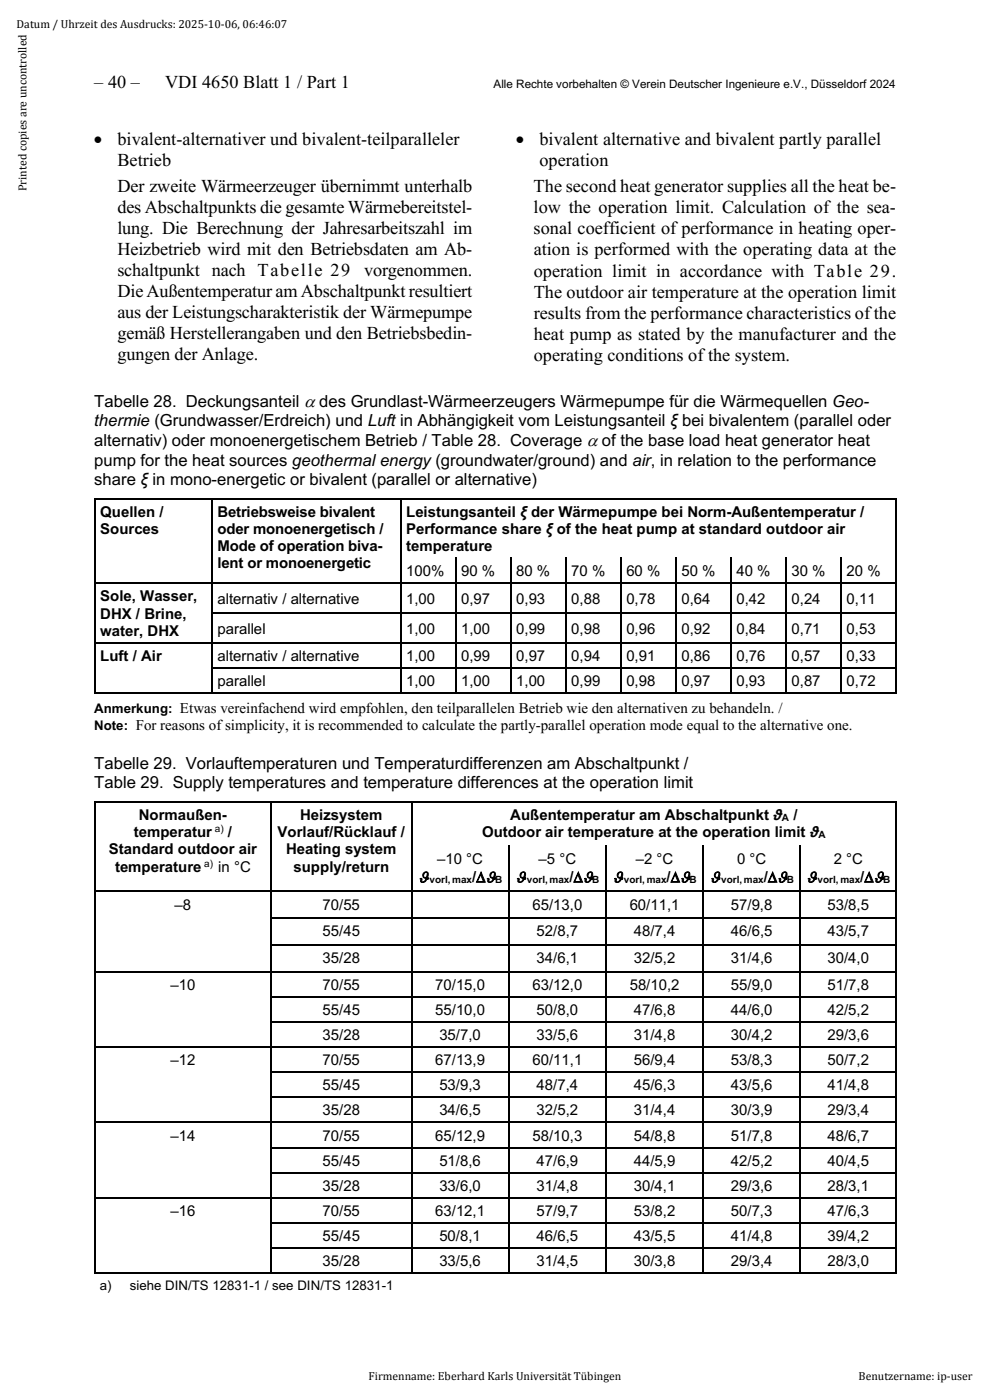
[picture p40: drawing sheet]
<svg xmlns="http://www.w3.org/2000/svg" width="210mm" height="297mm" viewBox="0 0 210 297" stroke-linecap="round" stroke-linejoin="round" font-family="sans-serif">
<defs><g id="words">
<g font-size="3.9">
<text x="20" y="18.6">– 40 –</text>
<text x="35" y="18.6">VDI 4650 Blatt 1 / Part 1</text>
<text x="19.9" y="30.8">•</text>
<text x="24.9" y="30.8">bivalent-alternativer und bivalent-teilparalleler</text>
<text x="24.9" y="35.3">Betrieb</text>
<text x="109.4" y="30.8">•</text>
<text x="114.4" y="30.8">bivalent alternative and bivalent partly parallel</text>
<text x="114.4" y="35.3">operation</text>
<text x="24.9" y="40.8">Der zweite Wärmeerzeuger übernimmt unterhalb</text>
<text x="113.2" y="40.7">The second heat generator supplies all the heat be-</text>
<text x="24.9" y="45.2">des Abschaltpunkts die gesamte Wärmebereitstel-</text>
<text x="113.2" y="45.2">low the operation limit. Calculation of the sea-</text>
<text x="24.9" y="49.7">lung. Die Berechnung der Jahresarbeitszahl im</text>
<text x="113.2" y="49.7">sonal coefficient of performance in heating oper-</text>
<text x="24.9" y="54.2">Heizbetrieb wird mit den Betriebsdaten am Ab-</text>
<text x="24.9" y="58.6">schaltpunkt nach Tabelle 29</text>
<text x="77.3" y="58.6">vorgenommen.</text>
<text x="113.2" y="54.2">ation is performed with the operating data at the</text>
<text x="113.2" y="58.7">operation limit in accordance with Table 29.</text>
<text x="24.9" y="63.1">Die Außentemperatur am Abschaltpunkt resultiert</text>
<text x="113.2" y="63.2">The outdoor air temperature at the operation limit</text>
<text x="24.9" y="67.5">aus der Leistungscharakteristik der Wärmepumpe</text>
<text x="113.2" y="67.6">results from the performance characteristics of the</text>
<text x="24.9" y="72">gemäß Herstellerangaben und den Betriebsbedin-</text>
<text x="24.9" y="76.5">gungen der Anlage.</text>
<text x="113.2" y="72.1">heat pump as stated by the manufacturer and the</text>
<text x="113.2" y="76.6">operating conditions of the system.</text>
</g>
<g font-size="3.5">
<text x="20" y="86.3">Tabelle 28. Deckungsanteil α des Grundlast-Wärmeerzeugers Wärmepumpe für die Wärmequellen Geo-</text>
<text x="20" y="94.7">alternativ) oder monoenergetischem Betrieb / Table 28. Coverage α of the base load heat generator heat</text>
<text x="20" y="90.4">thermie (Grundwasser/Erdreich) und Luft in Abhängigkeit vom Leistungsanteil ξ bei bivalentem (parallel oder</text>
<text x="20" y="98.8">pump for the heat sources geothermal energy (groundwater/ground) and air, in relation to the performance</text>
<text x="20" y="102.9">share ξ in mono-energetic or bivalent (parallel or alternative)</text>
<text x="20" y="163.1">Tabelle 29. Vorlauftemperaturen und Temperaturdifferenzen am Abschaltpunkt /</text>
<text x="20" y="167.2">Table 29. Supply temperatures and temperature differences at the operation limit</text>
</g>
<g font-size="3.3">
<text x="88.8" y="187.2">ϑ</text>
<text x="109.4" y="187.2">ϑ</text>
<text x="130" y="187.2">ϑ</text>
<text x="150.6" y="187.2">ϑ</text>
<text x="171.1" y="187.2">ϑ</text>
</g>
<g font-size="3.2">
<text x="21.3" y="109.6">Quellen /</text>
<text x="21.3" y="113.3">Sources</text>
<text x="46.1" y="109.6">Betriebsweise bivalent</text>
<text x="46.1" y="113.3">oder monoenergetisch /</text>
<text x="86.2" y="109.6">Leistungsanteil ξ der Wärmepumpe bei Norm-Außentemperatur /</text>
<text x="86.2" y="113.3">Performance share ξ of the heat pump at standard outdoor air</text>
<text x="46.1" y="116.9">Mode of operation biva-</text>
<text x="86.2" y="117">temperature</text>
<text x="46.1" y="120.6">lent or monoenergetic</text>
<text x="86.2" y="122.3">100%</text>
<text x="97.8" y="122.3">90 %</text>
<text x="109.5" y="122.3">80 %</text>
<text x="121.2" y="122.3">70 %</text>
<text x="132.9" y="122.3">60 %</text>
<text x="144.6" y="122.3">50 %</text>
<text x="156.3" y="122.3">40 %</text>
<text x="167.9" y="122.3">30 %</text>
<text x="179.6" y="122.3">20 %</text>
<text x="21.3" y="127.6">Sole, Wasser,</text>
<text x="21.3" y="131.3">DHX / Brine,</text>
<text x="46.1" y="128.1">alternativ / alternative</text>
<text x="86.2" y="128.1">1,00</text>
<text x="97.8" y="128.1">0,97</text>
<text x="109.5" y="128.1">0,93</text>
<text x="121.2" y="128.1">0,88</text>
<text x="132.9" y="128.1">0,78</text>
<text x="144.6" y="128.1">0,64</text>
<text x="156.3" y="128.1">0,42</text>
<text x="167.9" y="128.1">0,24</text>
<text x="179.6" y="128.1">0,11</text>
<text x="21.3" y="134.9">water, DHX</text>
<text x="46.1" y="134.5">parallel</text>
<text x="86.2" y="134.5">1,00</text>
<text x="97.8" y="134.5">1,00</text>
<text x="109.5" y="134.5">0,99</text>
<text x="121.2" y="134.5">0,98</text>
<text x="132.9" y="134.5">0,96</text>
<text x="144.6" y="134.5">0,92</text>
<text x="156.3" y="134.5">0,84</text>
<text x="167.9" y="134.5">0,71</text>
<text x="179.6" y="134.5">0,53</text>
<text x="21.3" y="140.2">Luft / Air</text>
<text x="46.1" y="140.2">alternativ / alternative</text>
<text x="86.2" y="140.2">1,00</text>
<text x="97.8" y="140.2">0,99</text>
<text x="109.5" y="140.2">0,97</text>
<text x="121.2" y="140.2">0,94</text>
<text x="132.9" y="140.2">0,91</text>
<text x="144.6" y="140.2">0,86</text>
<text x="156.3" y="140.2">0,76</text>
<text x="167.9" y="140.2">0,57</text>
<text x="179.6" y="140.2">0,33</text>
<text x="46.1" y="145.6">parallel</text>
<text x="86.2" y="145.6">1,00</text>
<text x="97.8" y="145.6">1,00</text>
<text x="109.5" y="145.6">1,00</text>
<text x="121.2" y="145.6">0,99</text>
<text x="132.9" y="145.6">0,98</text>
<text x="144.6" y="145.6">0,97</text>
<text x="156.3" y="145.6">0,93</text>
<text x="167.9" y="145.6">0,87</text>
<text x="179.6" y="145.6">0,72</text>
<text x="29.5" y="174">Normaußen-</text>
<text x="63.7" y="174">Heizsystem</text>
<text x="108.3" y="174">Außentemperatur am Abschaltpunkt ϑ</text>
<text x="168.3" y="174">/</text>
<text x="28.4" y="177.6">temperatur</text>
<text x="48.3" y="177.6">/</text>
<text x="58.9" y="177.6">Vorlauf/Rücklauf /</text>
<text x="102.3" y="177.6">Outdoor air temperature at the operation limit ϑ</text>
<text x="23.1" y="181.3">Standard outdoor air</text>
<text x="24.4" y="184.9">temperature</text>
<text x="46.3" y="184.9">in °C</text>
<text x="60.7" y="181.3">Heating system</text>
<text x="62.3" y="184.9">supply/return</text>
<text x="92.8" y="183.3">–10 °C</text>
<text x="114.3" y="183.3">–5 °C</text>
<text x="134.9" y="183.3">–2 °C</text>
<text x="156.4" y="183.3">0 °C</text>
<text x="176.9" y="183.3">2 °C</text>
<text x="100.2" y="187.2">/∆ϑ</text>
<text x="120.8" y="187.2">/∆ϑ</text>
<text x="141.4" y="187.2">/∆ϑ</text>
<text x="162.1" y="187.2">/∆ϑ</text>
<text x="182.5" y="187.2">/∆ϑ</text>
<text x="37" y="193">–8</text>
<text x="68.5" y="193">70/55</text>
<text x="113" y="193">65/13,0</text>
<text x="133.6" y="193">60/11,1</text>
<text x="155.1" y="193">57/9,8</text>
<text x="175.6" y="193">53/8,5</text>
<text x="68.5" y="198.6">55/45</text>
<text x="113.9" y="198.6">52/8,7</text>
<text x="134.5" y="198.6">48/7,4</text>
<text x="155.1" y="198.6">46/6,5</text>
<text x="175.6" y="198.6">43/5,7</text>
<text x="68.5" y="204.3">35/28</text>
<text x="113.9" y="204.3">34/6,1</text>
<text x="134.5" y="204.3">32/5,2</text>
<text x="155.1" y="204.3">31/4,6</text>
<text x="175.6" y="204.3">30/4,0</text>
<text x="36.2" y="210">–10</text>
<text x="68.5" y="210">70/55</text>
<text x="68.5" y="215.3">55/45</text>
<text x="92.3" y="210">70/15,0</text>
<text x="92.4" y="215.3">55/10,0</text>
<text x="113" y="210">63/12,0</text>
<text x="113.9" y="215.3">50/8,0</text>
<text x="133.6" y="210">58/10,2</text>
<text x="134.5" y="215.3">47/6,8</text>
<text x="155.1" y="210">55/9,0</text>
<text x="155.1" y="215.3">44/6,0</text>
<text x="175.6" y="210">51/7,8</text>
<text x="175.6" y="215.3">42/5,2</text>
<text x="68.5" y="220.7">35/28</text>
<text x="93.2" y="220.7">35/7,0</text>
<text x="113.9" y="220.7">33/5,6</text>
<text x="134.5" y="220.7">31/4,8</text>
<text x="155.1" y="220.7">30/4,2</text>
<text x="175.6" y="220.7">29/3,6</text>
<text x="36.2" y="226">–12</text>
<text x="68.5" y="226">70/55</text>
<text x="92.3" y="226">67/13,9</text>
<text x="113" y="226">60/11,1</text>
<text x="134.5" y="226">56/9,4</text>
<text x="155.1" y="226">53/8,3</text>
<text x="175.6" y="226">50/7,2</text>
<text x="68.5" y="231.3">55/45</text>
<text x="93.2" y="231.3">53/9,3</text>
<text x="113.9" y="231.3">48/7,4</text>
<text x="134.5" y="231.3">45/6,3</text>
<text x="155.1" y="231.3">43/5,6</text>
<text x="175.6" y="231.3">41/4,8</text>
<text x="68.5" y="236.6">35/28</text>
<text x="93.2" y="236.6">34/6,5</text>
<text x="113.9" y="236.6">32/5,2</text>
<text x="134.5" y="236.6">31/4,4</text>
<text x="155.1" y="236.6">30/3,9</text>
<text x="175.6" y="236.6">29/3,4</text>
<text x="36.2" y="242">–14</text>
<text x="68.5" y="242">70/55</text>
<text x="92.3" y="242">65/12,9</text>
<text x="113" y="242">58/10,3</text>
<text x="134.5" y="242">54/8,8</text>
<text x="155.1" y="242">51/7,8</text>
<text x="175.6" y="242">48/6,7</text>
<text x="68.5" y="247.3">55/45</text>
<text x="93.2" y="247.3">51/8,6</text>
<text x="113.9" y="247.3">47/6,9</text>
<text x="134.5" y="247.3">44/5,9</text>
<text x="155.1" y="247.3">42/5,2</text>
<text x="175.6" y="247.3">40/4,5</text>
<text x="36.2" y="258">–16</text>
<text x="68.5" y="258">70/55</text>
<text x="68.5" y="252.6">35/28</text>
<text x="92.3" y="258">63/12,1</text>
<text x="93.2" y="252.6">33/6,0</text>
<text x="113.9" y="258">57/9,7</text>
<text x="113.9" y="252.6">31/4,8</text>
<text x="134.5" y="258">53/8,2</text>
<text x="134.5" y="252.6">30/4,1</text>
<text x="155.1" y="258">50/7,3</text>
<text x="155.1" y="252.6">29/3,6</text>
<text x="175.6" y="258">47/6,3</text>
<text x="175.6" y="252.6">28/3,1</text>
<text x="68.5" y="263.3">55/45</text>
<text x="93.2" y="263.3">50/8,1</text>
<text x="113.9" y="263.3">46/6,5</text>
<text x="134.5" y="263.3">43/5,5</text>
<text x="155.1" y="263.3">41/4,8</text>
<text x="175.6" y="263.3">39/4,2</text>
<text x="68.5" y="268.6">35/28</text>
<text x="93.2" y="268.6">33/5,6</text>
<text x="113.9" y="268.6">31/4,5</text>
<text x="134.5" y="268.6">30/3,8</text>
<text x="155.1" y="268.6">29/3,4</text>
<text x="175.6" y="268.6">28/3,0</text>
</g>
<g font-size="2.8">
<text x="20" y="151.2">Anmerkung: Etwas vereinfachend wird empfohlen, den teilparallelen Betrieb wie den alternativen zu behandeln. /</text>
<text x="20" y="154.9">Note: For reasons of simplicity, it is recommended to calculate the partly-parallel operation mode equal to the alternative one.</text>
<text x="21.2" y="273.6">a)</text>
<text x="27.5" y="273.6">siehe DIN/TS 12831-1 / see DIN/TS 12831-1</text>
</g>
<g font-size="2.5">
<text x="3.5" y="6">Datum / Uhrzeit des Ausdrucks: 2025-10-06, 06:46:07</text>
<text x="104.7" y="18.6">Alle Rechte vorbehalten © Verein Deutscher Ingenieure e.V., Düsseldorf 2024</text>
<text x="5.6" y="40.6" transform="rotate(-90 5.6 40.6)">Printed copies are uncontrolled</text>
<text x="78.2" y="292.8">Firmenname: Eberhard Karls Universität Tübingen</text>
<text x="182.2" y="292.8">Benutzername: ip-user</text>
</g>
<g font-size="2.1">
<text x="45.6" y="176.6">a)</text>
<text x="165.9" y="174.1">A</text>
<text x="173.7" y="177.8">A</text>
<text x="43.3" y="183.9">a)</text>
<text x="91.1" y="187.3">vorl, max</text>
<text x="105" y="187.3">B</text>
<text x="111.8" y="187.3">vorl, max</text>
<text x="125.7" y="187.3">B</text>
<text x="132.4" y="187.3">vorl, max</text>
<text x="146.3" y="187.3">B</text>
<text x="153" y="187.3">vorl, max</text>
<text x="166.9" y="187.3">B</text>
<text x="173.5" y="187.3">vorl, max</text>
<text x="187.4" y="187.3">B</text>
</g>
</g></defs>
<g fill="#000">
<path d="M20 105.7h.3v.3h-.3zM20 118.3h.3v.3h-.3zM44.9 105.9h.2v.1h-.2zM44.9 105.7h.2v.3h-.2zM44.9 118.3h.2v.3h-.2zM84.9 105.9h.3v.1h-.3zM84.9 105.7h.3v.3h-.3zM84.9 118.3h.3v.3h-.3zM96.6 118.3h.2v.3h-.2zM108.2 118.3h.3v.3h-.3zM120 118.3h.2v.3h-.2zM131.6 118.3h.3v.3h-.3z"/>
<path d="M143.3 118.3h.3v.3h-.3zM155 118.3h.2v.3h-.2zM166.7 118.3h.2v.3h-.2zM178.4 118.3h.2v.3h-.2zM190 105.7h.3v.3h-.3zM190 118.3h.3v.3h-.3zM20 123.7h.3v.2h-.3zM20 130h.3v.3h-.3zM20 136.3h.3v.3h-.3zM44.9 123.7h.2v.2h-.2zM44.9 130h.2v.3h-.2zM44.9 136.3h.2v.3h-.2z"/>
<path d="M84.9 123.7h.3v.2h-.3zM84.9 130h.3v.3h-.3zM84.9 136.3h.3v.3h-.3zM96.6 123.7h.2v.2h-.2zM96.6 130h.2v.3h-.2zM96.6 136.3h.2v.3h-.2zM108.2 123.7h.3v.2h-.3zM108.2 130h.3v.3h-.3zM108.2 136.3h.3v.3h-.3zM120 123.7h.2v.2h-.2zM120 130h.2v.3h-.2zM120 136.3h.2v.3h-.2z"/>
<path d="M131.6 123.7h.3v.2h-.3zM131.6 130h.3v.3h-.3zM131.6 136.3h.3v.3h-.3zM143.3 123.7h.3v.2h-.3zM143.3 130h.3v.3h-.3zM143.3 136.3h.3v.3h-.3zM155 123.7h.2v.2h-.2zM155 130h.2v.3h-.2zM155 136.3h.2v.3h-.2zM166.7 123.7h.2v.2h-.2zM166.7 130h.2v.3h-.2zM166.7 136.3h.2v.3h-.2z"/>
<path d="M178.4 123.7h.2v.2h-.2zM178.4 130h.2v.3h-.2zM178.4 136.3h.2v.3h-.2zM190 123.7h.3v.2h-.3zM190 130h.3v.3h-.3zM190 136.3h.3v.3h-.3zM20 141.6h.3v.3h-.3zM20 147h.3v.2h-.3zM44.9 141.6h.2v.3h-.2zM44.9 147h.2v.2h-.2zM84.9 141.6h.3v.3h-.3zM84.9 147h.3v.2h-.3z"/>
<path d="M96.6 141.6h.2v.3h-.2zM96.6 147h.2v.2h-.2zM108.2 141.6h.3v.3h-.3zM108.2 147h.3v.2h-.3zM120 141.6h.2v.3h-.2zM120 147h.2v.2h-.2zM131.6 141.6h.3v.3h-.3zM131.6 147h.3v.2h-.3zM143.3 141.6h.3v.3h-.3zM143.3 147h.3v.2h-.3zM155 141.6h.2v.3h-.2zM155 147h.2v.2h-.2z"/>
<path d="M166.7 141.6h.2v.3h-.2zM166.7 147h.2v.2h-.2zM178.4 141.6h.2v.3h-.2zM178.4 147h.2v.2h-.2zM190 141.6h.3v.3h-.3zM190 147h.3v.2h-.3zM20 170h.3v.3h-.3zM20 179.4h.3v.2h-.3zM57.4 170.2h.3v.2h-.3zM57.4 170h.3v.3h-.3zM57.4 179.4h.3v.2h-.3zM87.2 170.2h.3v.2h-.3z"/>
<path d="M87.2 170h.3v.3h-.3zM87.2 179.4h.3v.2h-.3zM107.8 179.4h.3v.2h-.3zM128.5 179.4h.2v.2h-.2zM149.1 179.4h.2v.2h-.2zM169.7 179.4h.2v.2h-.2zM190 170h.3v.3h-.3zM190 179.4h.3v.2h-.3zM20 189h.3v.3h-.3zM20 194.7h.3v.3h-.3zM57.4 189h.3v.3h-.3zM57.4 194.7h.3v.3h-.3z"/>
<path d="M87.2 189h.3v.3h-.3zM87.2 194.7h.3v.3h-.3zM107.8 189h.3v.3h-.3zM107.8 194.7h.3v.3h-.3zM128.5 189h.2v.3h-.2zM128.5 194.7h.2v.3h-.2zM149.1 189h.2v.3h-.2zM149.1 194.7h.2v.3h-.2zM169.7 189h.2v.3h-.2zM169.7 194.7h.2v.3h-.2zM190 189h.3v.3h-.3zM190 194.7h.3v.3h-.3z"/>
<path d="M20 200.4h.3v.3h-.3zM20 206.1h.3v.2h-.3zM20 211.4h.3v.3h-.3zM20 216.7h.3v.3h-.3zM57.4 200.4h.3v.3h-.3zM57.4 206.1h.3v.2h-.3zM57.4 211.4h.3v.3h-.3zM57.4 216.7h.3v.3h-.3zM87.2 200.4h.3v.3h-.3zM87.2 206.1h.3v.2h-.3zM87.2 211.4h.3v.3h-.3zM87.2 216.7h.3v.3h-.3z"/>
<path d="M107.8 200.4h.3v.3h-.3zM107.8 206.1h.3v.2h-.3zM107.8 211.4h.3v.3h-.3zM107.8 216.7h.3v.3h-.3zM128.5 200.4h.2v.3h-.2zM128.5 206.1h.2v.2h-.2zM128.5 211.4h.2v.3h-.2zM128.5 216.7h.2v.3h-.2zM149.1 200.4h.2v.3h-.2zM149.1 206.1h.2v.2h-.2zM149.1 211.4h.2v.3h-.2zM149.1 216.7h.2v.3h-.2z"/>
<path d="M169.7 200.4h.2v.3h-.2zM169.7 206.1h.2v.2h-.2zM169.7 211.4h.2v.3h-.2zM169.7 216.7h.2v.3h-.2zM190 200.4h.3v.3h-.3zM190 206.1h.3v.2h-.3zM190 211.4h.3v.3h-.3zM190 216.7h.3v.3h-.3zM20 222h.3v.3h-.3zM20 227.4h.3v.2h-.3zM20 232.7h.3v.3h-.3zM20 238h.3v.3h-.3z"/>
<path d="M57.4 222h.3v.3h-.3zM57.4 227.4h.3v.2h-.3zM57.4 232.7h.3v.3h-.3zM57.4 238h.3v.3h-.3zM87.2 222h.3v.3h-.3zM87.2 227.4h.3v.2h-.3zM87.2 232.7h.3v.3h-.3zM87.2 238h.3v.3h-.3zM107.8 222h.3v.3h-.3zM107.8 227.4h.3v.2h-.3zM107.8 232.7h.3v.3h-.3zM107.8 238h.3v.3h-.3z"/>
<path d="M128.5 222h.2v.3h-.2zM128.5 227.4h.2v.2h-.2zM128.5 232.7h.2v.3h-.2zM128.5 238h.2v.3h-.2zM149.1 222h.2v.3h-.2zM149.1 227.4h.2v.2h-.2zM149.1 232.7h.2v.3h-.2zM149.1 238h.2v.3h-.2zM169.7 222h.2v.3h-.2zM169.7 227.4h.2v.2h-.2zM169.7 232.7h.2v.3h-.2zM169.7 238h.2v.3h-.2z"/>
<path d="M190 222h.3v.3h-.3zM190 227.4h.3v.2h-.3zM190 232.7h.3v.3h-.3zM190 238h.3v.3h-.3zM20 243.4h.3v.2h-.3zM20 248.7h.3v.3h-.3zM20 254h.3v.3h-.3zM20 259.3h.3v.3h-.3zM57.4 243.4h.3v.2h-.3zM57.4 248.7h.3v.3h-.3zM57.4 254h.3v.3h-.3zM57.4 259.3h.3v.3h-.3z"/>
<path d="M87.2 243.4h.3v.2h-.3zM87.2 248.7h.3v.3h-.3zM87.2 254h.3v.3h-.3zM87.2 259.3h.3v.3h-.3zM107.8 243.4h.3v.2h-.3zM107.8 248.7h.3v.3h-.3zM107.8 254h.3v.3h-.3zM107.8 259.3h.3v.3h-.3zM128.5 243.4h.2v.2h-.2zM128.5 248.7h.2v.3h-.2zM128.5 254h.2v.3h-.2zM128.5 259.3h.2v.3h-.2z"/>
<path d="M149.1 243.4h.2v.2h-.2zM149.1 248.7h.2v.3h-.2zM149.1 254h.2v.3h-.2zM149.1 259.3h.2v.3h-.2zM169.7 243.4h.2v.2h-.2zM169.7 248.7h.2v.3h-.2zM169.7 254h.2v.3h-.2zM169.7 259.3h.2v.3h-.2zM190 243.4h.3v.2h-.3zM190 248.7h.3v.3h-.3zM190 254h.3v.3h-.3zM190 259.3h.3v.3h-.3z"/>
<path d="M20 264.7h.3v.2h-.3zM20 270h.3v.2h-.3zM20.3 270h.2v.2h-.2zM57.4 264.7h.3v.2h-.3zM57.4 270h.3v.2h-.3zM87.2 264.7h.3v.2h-.3zM87.2 270h.3v.2h-.3zM107.8 264.7h.3v.2h-.3zM107.8 270h.3v.2h-.3zM128.5 264.7h.2v.2h-.2zM128.5 270h.2v.2h-.2zM149.1 264.7h.2v.2h-.2z"/>
<path d="M149.1 270h.2v.2h-.2zM169.7 264.7h.2v.2h-.2zM169.7 270h.2v.2h-.2zM190 264.7h.3v.2h-.3zM190 270h.3v.2h-.3z"/>
</g>
<g fill="none" stroke="#000" stroke-width=".25">
<path d="M20.2 106v12.3M20.2 118.6v5.1M20.3 105.8h24.6M45 106v12.3M45 118.6v5.1M45.1 105.8h39.8M85 106v12.3M85 118.6v5.1M85.2 105.8h104.8M96.7 118.6v5.1M108.4 118.6v5.1M120.1 118.6v5.1"/>
<path d="M131.7 118.6v5.1M143.4 118.6v5.1M155.1 118.6v5.1M166.8 118.6v5.1M178.5 118.6v5.1M190.2 106v12.3M190.2 118.6v5.1M20.2 123.9v6.1M20.2 130.3v6M20.2 136.6v5M20.3 123.8h24.6M20.3 136.4h24.6"/>
<path d="M45 123.9v6.1M45 130.3v6M45 136.6v5M45.1 123.8h39.8M45.1 130.2h39.8M45.1 136.4h39.8M85 123.9v6.1M85 130.3v6M85 136.6v5M85.2 123.8h11.4M85.2 130.2h11.4M85.2 136.4h11.4"/>
<path d="M96.7 123.9v6.1M96.7 130.3v6M96.7 136.6v5M96.8 123.8h11.4M96.8 130.2h11.4M96.8 136.4h11.4M108.4 123.9v6.1M108.4 130.3v6M108.4 136.6v5M108.5 123.8h11.5M108.5 130.2h11.5M108.5 136.4h11.5"/>
<path d="M120.1 123.9v6.1M120.1 130.3v6M120.1 136.6v5M120.2 123.8h11.4M120.2 130.2h11.4M120.2 136.4h11.4M131.7 123.9v6.1M131.7 130.3v6M131.7 136.6v5M131.9 123.8h11.4M131.9 130.2h11.4M131.9 136.4h11.4"/>
<path d="M143.4 123.9v6.1M143.4 130.3v6M143.4 136.6v5M143.6 123.8h11.4M143.6 130.2h11.4M143.6 136.4h11.4M155.1 123.9v6.1M155.1 130.3v6M155.1 136.6v5M155.2 123.8h11.5M155.2 130.2h11.5M155.2 136.4h11.5"/>
<path d="M166.8 123.9v6.1M166.8 130.3v6M166.8 136.6v5M166.9 123.8h11.5M166.9 130.2h11.5M166.9 136.4h11.5M178.5 123.9v6.1M178.5 130.3v6M178.5 136.6v5M178.6 123.8h11.4M178.6 130.2h11.4M178.6 136.4h11.4"/>
<path d="M190.2 123.9v6.1M190.2 130.3v6M190.2 136.6v5M20.2 141.9v5.1M20.3 147.1h24.6M45 141.9v5.1M45.1 141.7h39.8M45.1 147.1h39.8M85 141.9v5.1M85.2 141.7h11.4M85.2 147.1h11.4M96.7 141.9v5.1"/>
<path d="M96.8 141.7h11.4M96.8 147.1h11.4M108.4 141.9v5.1M108.5 141.7h11.5M108.5 147.1h11.5M120.1 141.9v5.1M120.2 141.7h11.4M120.2 147.1h11.4M131.7 141.9v5.1M131.9 141.7h11.4M131.9 147.1h11.4M143.4 141.9v5.1"/>
<path d="M143.6 141.7h11.4M143.6 147.1h11.4M155.1 141.9v5.1M155.2 141.7h11.5M155.2 147.1h11.5M166.8 141.9v5.1M166.9 141.7h11.5M166.9 147.1h11.5M178.5 141.9v5.1M178.6 141.7h11.4M178.6 147.1h11.4M190.2 141.9v5.1"/>
<path d="M20.2 170.3v9.1M20.2 179.6v9.4M20.3 170.2h37.1M57.5 170.3v9.1M57.5 179.6v9.4M57.7 170.2h29.5M87.4 170.3v9.1M87.4 179.6v9.4M87.5 170.2h102.5M108 179.6v9.4M128.6 179.6v9.4M149.2 179.6v9.4"/>
<path d="M169.8 179.6v9.4M190.2 170.3v9.1M190.2 179.6v9.4M20.2 189.3v5.4M20.2 195v5.4M20.3 189.1h37.1M57.5 189.3v5.4M57.5 195v5.4M57.7 189.1h29.5M57.7 194.8h29.5M87.4 189.3v5.4M87.4 195v5.4"/>
<path d="M87.5 189.1h20.3M87.5 194.8h20.3M108 189.3v5.4M108 195v5.4M108.1 189.1h20.4M108.1 194.8h20.4M128.6 189.3v5.4M128.6 195v5.4M128.7 189.1h20.4M128.7 194.8h20.4M149.2 189.3v5.4M149.2 195v5.4"/>
<path d="M149.3 189.1h20.4M149.3 194.8h20.4M169.8 189.3v5.4M169.8 195v5.4M169.9 189.1h20.1M169.9 194.8h20.1M190.2 189.3v5.4M190.2 195v5.4M20.2 200.7v5.4M20.2 206.3v5.1M20.2 211.7v5M20.2 217v5"/>
<path d="M20.3 206.2h37.1M57.5 200.7v5.4M57.5 206.3v5.1M57.5 211.7v5M57.5 217v5M57.7 200.5h29.5M57.7 206.2h29.5M57.7 211.5h29.5M57.7 216.9h29.5M87.4 200.7v5.4M87.4 206.3v5.1M87.4 211.7v5"/>
<path d="M87.4 217v5M87.5 200.5h20.3M87.5 206.2h20.3M87.5 211.5h20.3M87.5 216.9h20.3M108 200.7v5.4M108 206.3v5.1M108 211.7v5M108 217v5M108.1 200.5h20.4M108.1 206.2h20.4M108.1 211.5h20.4"/>
<path d="M108.1 216.9h20.4M128.6 200.7v5.4M128.6 206.3v5.1M128.6 211.7v5M128.6 217v5M128.7 200.5h20.4M128.7 206.2h20.4M128.7 211.5h20.4M128.7 216.9h20.4M149.2 200.7v5.4M149.2 206.3v5.1M149.2 211.7v5"/>
<path d="M149.2 217v5M149.3 200.5h20.4M149.3 206.2h20.4M149.3 211.5h20.4M149.3 216.9h20.4M169.8 200.7v5.4M169.8 206.3v5.1M169.8 211.7v5M169.8 217v5M169.9 200.5h20.1M169.9 206.2h20.1M169.9 211.5h20.1"/>
<path d="M169.9 216.9h20.1M190.2 200.7v5.4M190.2 206.3v5.1M190.2 211.7v5M190.2 217v5M20.2 222.3v5.1M20.2 227.6v5.1M20.2 233v5M20.2 238.3v5.1M20.3 222.2h37.1M20.3 238.1h37.1M57.5 222.3v5.1"/>
<path d="M57.5 227.6v5.1M57.5 233v5M57.5 238.3v5.1M57.7 222.2h29.5M57.7 227.5h29.5M57.7 232.8h29.5M57.7 238.1h29.5M87.4 222.3v5.1M87.4 227.6v5.1M87.4 233v5M87.4 238.3v5.1M87.5 222.2h20.3"/>
<path d="M87.5 227.5h20.3M87.5 232.8h20.3M87.5 238.1h20.3M108 222.3v5.1M108 227.6v5.1M108 233v5M108 238.3v5.1M108.1 222.2h20.4M108.1 227.5h20.4M108.1 232.8h20.4M108.1 238.1h20.4M128.6 222.3v5.1"/>
<path d="M128.6 227.6v5.1M128.6 233v5M128.6 238.3v5.1M128.7 222.2h20.4M128.7 227.5h20.4M128.7 232.8h20.4M128.7 238.1h20.4M149.2 222.3v5.1M149.2 227.6v5.1M149.2 233v5M149.2 238.3v5.1M149.3 222.2h20.4"/>
<path d="M149.3 227.5h20.4M149.3 232.8h20.4M149.3 238.1h20.4M169.8 222.3v5.1M169.8 227.6v5.1M169.8 233v5M169.8 238.3v5.1M169.9 222.2h20.1M169.9 227.5h20.1M169.9 232.8h20.1M169.9 238.1h20.1M190.2 222.3v5.1"/>
<path d="M190.2 227.6v5.1M190.2 233v5M190.2 238.3v5.1M20.2 243.6v5.1M20.2 249v5M20.2 254.3v5M20.2 259.6v5.1M20.3 254.1h37.1M57.5 243.6v5.1M57.5 249v5M57.5 254.3v5M57.5 259.6v5.1"/>
<path d="M57.7 243.5h29.5M57.7 248.8h29.5M57.7 254.1h29.5M57.7 259.5h29.5M87.4 243.6v5.1M87.4 249v5M87.4 254.3v5M87.4 259.6v5.1M87.5 243.5h20.3M87.5 248.8h20.3M87.5 254.1h20.3M87.5 259.5h20.3"/>
<path d="M108 243.6v5.1M108 249v5M108 254.3v5M108 259.6v5.1M108.1 243.5h20.4M108.1 248.8h20.4M108.1 254.1h20.4M108.1 259.5h20.4M128.6 243.6v5.1M128.6 249v5M128.6 254.3v5M128.6 259.6v5.1"/>
<path d="M128.7 243.5h20.4M128.7 248.8h20.4M128.7 254.1h20.4M128.7 259.5h20.4M149.2 243.6v5.1M149.2 249v5M149.2 254.3v5M149.2 259.6v5.1M149.3 243.5h20.4M149.3 248.8h20.4M149.3 254.1h20.4M149.3 259.5h20.4"/>
<path d="M169.8 243.6v5.1M169.8 249v5M169.8 254.3v5M169.8 259.6v5.1M169.9 243.5h20.1M169.9 248.8h20.1M169.9 254.1h20.1M169.9 259.5h20.1M190.2 243.6v5.1M190.2 249v5M190.2 254.3v5M190.2 259.6v5.1"/>
<path d="M20.2 264.9v5.1M20.5 270.1h36.9M57.5 264.9v5.1M57.7 264.8h29.5M57.7 270.1h29.5M87.4 264.9v5.1M87.5 264.8h20.3M87.5 270.1h20.3M108 264.9v5.1M108.1 264.8h20.4M108.1 270.1h20.4M128.6 264.9v5.1"/>
<path d="M128.7 264.8h20.4M128.7 270.1h20.4M149.2 264.9v5.1M149.3 264.8h20.4M149.3 270.1h20.4M169.8 264.9v5.1M169.9 264.8h20.1M169.9 270.1h20.1M190.2 264.9v5.1"/>
</g>
<use href="#words"/>
</svg>
